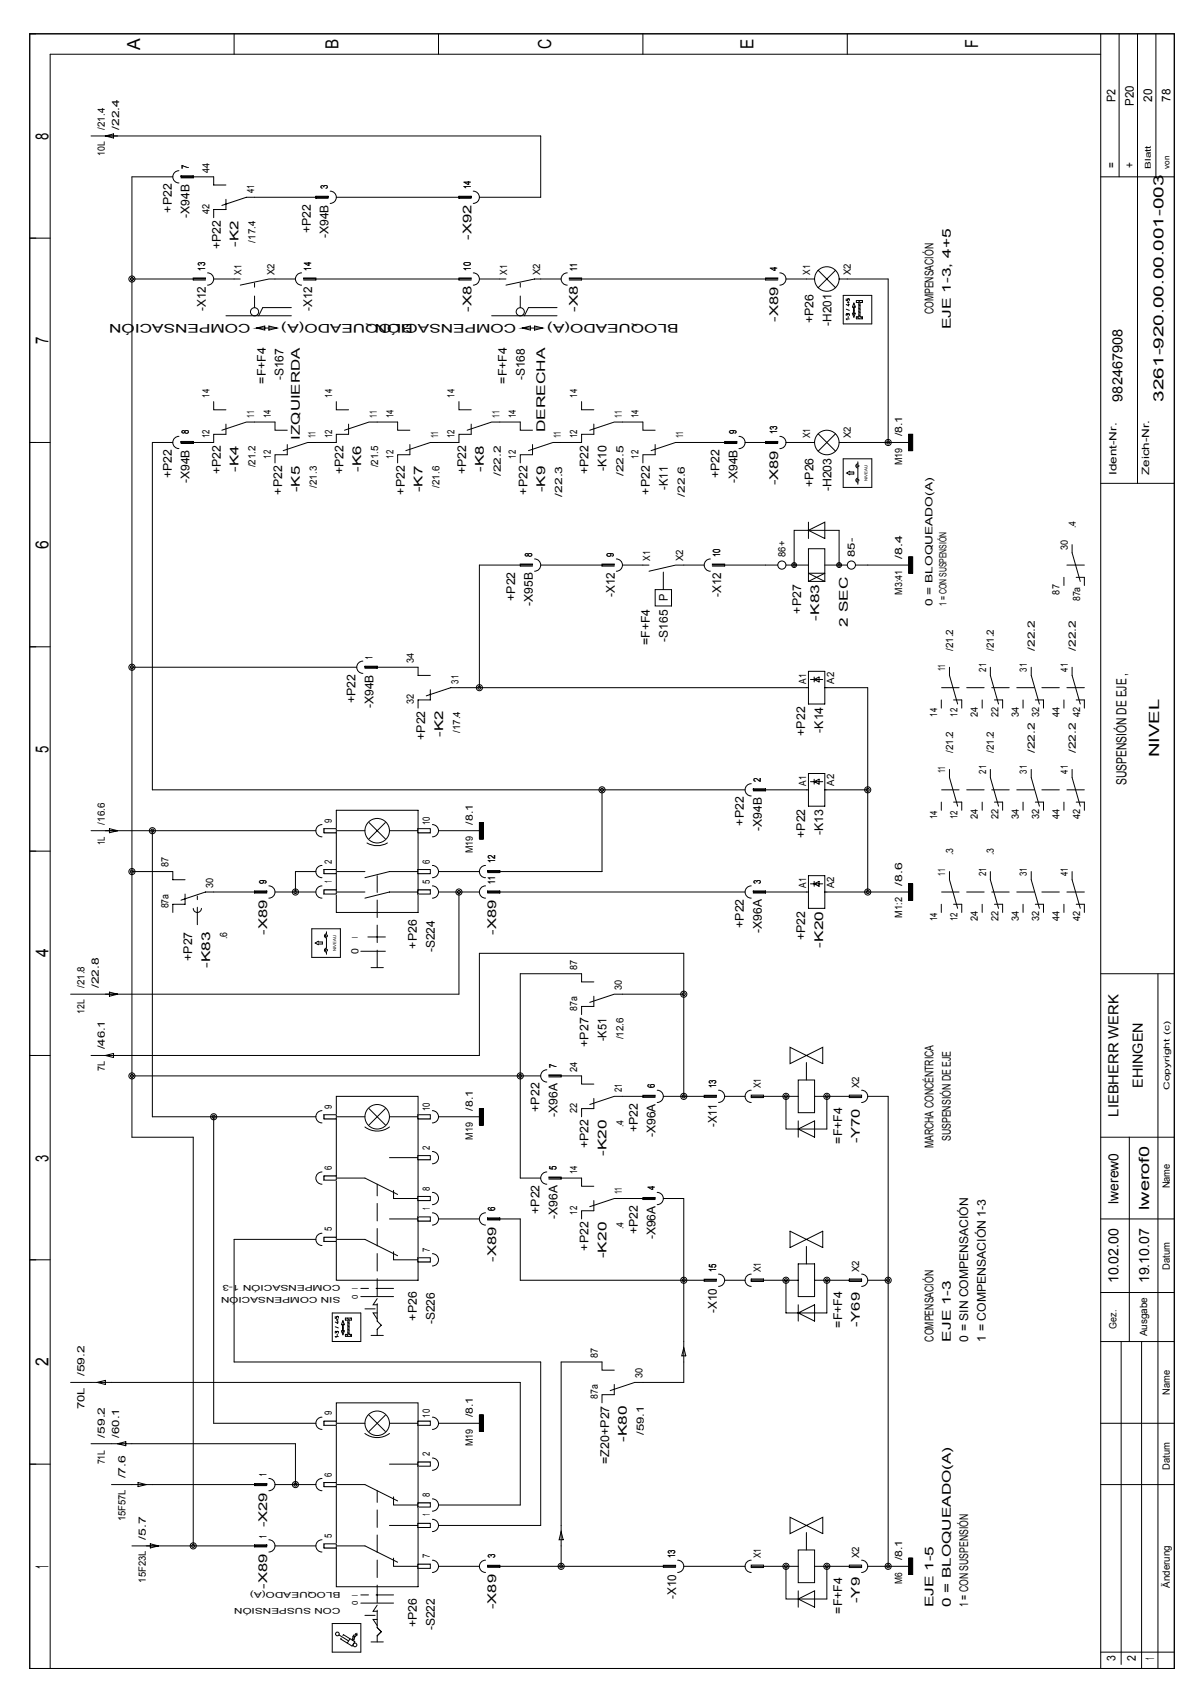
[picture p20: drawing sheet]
<svg xmlns="http://www.w3.org/2000/svg" width="210mm" height="297mm" viewBox="0 0 210 297" stroke-linecap="round" stroke-linejoin="round" font-family="sans-serif">
<defs><g id="words">
<g font-size="3.2">
<text x="24.7" y="8.7" transform="rotate(-90 24.7 8.7)">A</text>
<text x="59.7" y="8.6" transform="rotate(-90 59.7 8.6)">B</text>
<text x="97.1" y="8.7" transform="rotate(-90 97.1 8.7)">C</text>
<text x="132.8" y="8.6" transform="rotate(-90 132.8 8.6)">E</text>
<text x="172.4" y="8.5" transform="rotate(-90 172.4 8.5)">F</text>
<text x="8.5" y="24.7" transform="rotate(-90 8.5 24.7)">8</text>
<text x="8.5" y="60.7" transform="rotate(-90 8.5 60.7)">7</text>
<text x="8.5" y="96.7" transform="rotate(-90 8.5 96.7)">6</text>
<text x="8.5" y="132.7" transform="rotate(-90 8.5 132.7)">5</text>
<text x="8.5" y="168.8" transform="rotate(-90 8.5 168.8)">4</text>
<text x="8.5" y="204.8" transform="rotate(-90 8.5 204.8)">3</text>
<text x="8.5" y="240.8" transform="rotate(-90 8.5 240.8)">2</text>
<text x="8.5" y="276.5" transform="rotate(-90 8.5 276.5)">1</text>
</g>
<g font-size="2.5">
<text x="197.8" y="70.8" transform="rotate(-90 197.8 70.8)">982467908</text>
<text x="205" y="70.8" transform="rotate(-90 205 70.8)">3261-920.00.00.001-003</text>
<text x="204.3" y="133.5" transform="rotate(-90 204.3 133.5)">NIVEL</text>
<text x="198.6" y="138.4" transform="rotate(-90 198.6 138.4)">SUSPENSIÓN DE EJE ,</text>
<text x="201.4" y="191.8" transform="rotate(-90 201.4 191.8)">EHINGEN</text>
<text x="197.1" y="196.8" transform="rotate(-90 197.1 196.8)">LIEBHERR WERK</text>
<text x="197.1" y="212.2" transform="rotate(-90 197.1 212.2)">lwerew0</text>
<text x="202.5" y="213.3" transform="rotate(-90 202.5 213.3)">lwerof0</text>
<text x="197.1" y="226.2" transform="rotate(-90 197.1 226.2)">10.02.00</text>
<text x="202.5" y="226.2" transform="rotate(-90 202.5 226.2)">19.10.07</text>
</g>
<g font-size="2.1">
<text x="196.6" y="18" transform="rotate(-90 196.6 18)">P2</text>
<text x="203.1" y="17.9" transform="rotate(-90 203.1 17.9)">20</text>
<text x="206.3" y="17.9" transform="rotate(-90 206.3 17.9)">78</text>
<text x="199.8" y="18.6" transform="rotate(-90 199.8 18.6)">P20</text>
<text x="196.6" y="29.6" transform="rotate(-90 196.6 29.6)">=</text>
<text x="199.8" y="29.6" transform="rotate(-90 199.8 29.6)">+</text>
<text x="30.3" y="37.5" transform="rotate(-90 30.3 37.5)">+P22</text>
<text x="33.4" y="38.4" transform="rotate(-90 33.4 38.4)">-X94B</text>
<text x="54.8" y="41.1" transform="rotate(-90 54.8 41.1)">+P22</text>
<text x="57.9" y="42" transform="rotate(-90 57.9 42)">-X94B</text>
<text x="38.9" y="44" transform="rotate(-90 38.9 44)">+P22</text>
<text x="42.1" y="43.5" transform="rotate(-90 42.1 43.5)">-K2</text>
<text x="83.1" y="42.2" transform="rotate(-90 83.1 42.2)">-X92</text>
<text x="36.3" y="54.8" transform="rotate(-90 36.3 54.8)">-X12</text>
<text x="44.1" y="57" transform="rotate(-180 44.1 57)">COMPENSACIÓN</text>
<text x="55" y="54.8" transform="rotate(-90 55 54.8)">-X12</text>
<text x="72.7" y="57" transform="rotate(-180 72.7 57)">BLOQUEADO(A)</text>
<text x="83.1" y="55" transform="rotate(-90 83.1 55)">-X8</text>
<text x="91" y="57" transform="rotate(-180 91 57)">COMPENSACIÓN</text>
<text x="101.9" y="55" transform="rotate(-90 101.9 55)">-X8</text>
<text x="119.6" y="57" transform="rotate(-180 119.6 57)">BLOQUEADO(A)</text>
<text x="137.2" y="56.7" transform="rotate(-90 137.2 56.7)">-X89</text>
<text x="143.4" y="57" transform="rotate(-90 143.4 57)">+P26</text>
<text x="146.5" y="57.4" transform="rotate(-90 146.5 57.4)">-H201</text>
<text x="164.5" y="55.4" transform="rotate(-90 164.5 55.4)">COMPENSACIÓN</text>
<text x="167.6" y="58" transform="rotate(-90 167.6 58)">EJE 1-3, 4+5</text>
<text x="46.8" y="67.6" transform="rotate(-90 46.8 67.6)">=F+F4</text>
<text x="50" y="67" transform="rotate(-90 50 67)">-S167</text>
<text x="89.3" y="67.6" transform="rotate(-90 89.3 67.6)">=F+F4</text>
<text x="92.5" y="67" transform="rotate(-90 92.5 67)">-S168</text>
<text x="52.9" y="77.5" transform="rotate(-90 52.9 77.5)">IZQUIERDA</text>
<text x="96.1" y="76.2" transform="rotate(-90 96.1 76.2)">DERECHA</text>
<text x="38.9" y="83.6" transform="rotate(-90 38.9 83.6)">+P22</text>
<text x="42.1" y="83.2" transform="rotate(-90 42.1 83.2)">-K4</text>
<text x="60.5" y="83.6" transform="rotate(-90 60.5 83.6)">+P22</text>
<text x="63.7" y="83.2" transform="rotate(-90 63.7 83.2)">-K6</text>
<text x="82.1" y="83.6" transform="rotate(-90 82.1 83.6)">+P22</text>
<text x="85.3" y="83.2" transform="rotate(-90 85.3 83.2)">-K8</text>
<text x="103.7" y="83.6" transform="rotate(-90 103.7 83.6)">+P22</text>
<text x="106.9" y="83.1" transform="rotate(-90 106.9 83.1)">-K10</text>
<text x="30.3" y="84.3" transform="rotate(-90 30.3 84.3)">+P22</text>
<text x="33.4" y="85.2" transform="rotate(-90 33.4 85.2)">-X94B</text>
<text x="49.7" y="87.2" transform="rotate(-90 49.7 87.2)">+P22</text>
<text x="52.9" y="86.8" transform="rotate(-90 52.9 86.8)">-K5</text>
<text x="71.3" y="87.2" transform="rotate(-90 71.3 87.2)">+P22</text>
<text x="74.5" y="86.8" transform="rotate(-90 74.5 86.8)">-K7</text>
<text x="92.9" y="87.2" transform="rotate(-90 92.9 87.2)">+P22</text>
<text x="96.1" y="86.8" transform="rotate(-90 96.1 86.8)">-K9</text>
<text x="114.6" y="87.2" transform="rotate(-90 114.6 87.2)">+P22</text>
<text x="117.7" y="86.3" transform="rotate(-90 117.7 86.3)">-K11</text>
<text x="126.8" y="84.3" transform="rotate(-90 126.8 84.3)">+P22</text>
<text x="130" y="85.2" transform="rotate(-90 130 85.2)">-X94B</text>
<text x="137.2" y="85.5" transform="rotate(-90 137.2 85.5)">-X89</text>
<text x="143.4" y="85.8" transform="rotate(-90 143.4 85.8)">+P26</text>
<text x="146.5" y="86.6" transform="rotate(-90 146.5 86.6)">-H203</text>
<text x="90.8" y="105.9" transform="rotate(-90 90.8 105.9)">+P22</text>
<text x="93.9" y="106.8" transform="rotate(-90 93.9 106.8)">-X95B</text>
<text x="108.3" y="105.3" transform="rotate(-90 108.3 105.3)">-X12</text>
<text x="117.7" y="106" transform="rotate(-90 117.7 106)">P</text>
<text x="127.1" y="105.3" transform="rotate(-90 127.1 105.3)">-X12</text>
<text x="114.6" y="113.7" transform="rotate(-90 114.6 113.7)">=F+F4</text>
<text x="117.7" y="113.1" transform="rotate(-90 117.7 113.1)">-S165</text>
<text x="141.2" y="108.2" transform="rotate(-90 141.2 108.2)">+P27</text>
<text x="144.4" y="109.4" transform="rotate(-90 144.4 109.4)">-K83</text>
<text x="149.4" y="110.5" transform="rotate(-90 149.4 110.5)">2 SEC</text>
<text x="62.7" y="123.9" transform="rotate(-90 62.7 123.9)">+P22</text>
<text x="65.8" y="124.8" transform="rotate(-90 65.8 124.8)">-X94B</text>
<text x="74.9" y="130.4" transform="rotate(-90 74.9 130.4)">+P22</text>
<text x="78.1" y="129.9" transform="rotate(-90 78.1 129.9)">-K2</text>
<text x="141.9" y="129.7" transform="rotate(-90 141.9 129.7)">+P22</text>
<text x="145.1" y="129.2" transform="rotate(-90 145.1 129.2)">-K14</text>
<text x="131.1" y="145.5" transform="rotate(-90 131.1 145.5)">+P22</text>
<text x="134.3" y="146.4" transform="rotate(-90 134.3 146.4)">-X94B</text>
<text x="141.9" y="147.7" transform="rotate(-90 141.9 147.7)">+P22</text>
<text x="145.1" y="147.2" transform="rotate(-90 145.1 147.2)">-K13</text>
<text x="47.1" y="164.8" transform="rotate(-90 47.1 164.8)">-X89</text>
<text x="73.5" y="167.2" transform="rotate(-90 73.5 167.2)">+P26</text>
<text x="76.6" y="167.9" transform="rotate(-90 76.6 167.9)">-S224</text>
<text x="87.4" y="164.8" transform="rotate(-90 87.4 164.8)">-X89</text>
<text x="131.1" y="163.6" transform="rotate(-90 131.1 163.6)">+P22</text>
<text x="134.3" y="164.4" transform="rotate(-90 134.3 164.4)">-X96A</text>
<text x="141.9" y="165.7" transform="rotate(-90 141.9 165.7)">+P22</text>
<text x="145.1" y="167.1" transform="rotate(-90 145.1 167.1)">-K20</text>
<text x="33.9" y="169.4" transform="rotate(-90 33.9 169.4)">+P27</text>
<text x="37" y="170.7" transform="rotate(-90 37 170.7)">-K83</text>
<text x="103.7" y="184.5" transform="rotate(-90 103.7 184.5)">+P27</text>
<text x="106.9" y="183.6" transform="rotate(-90 106.9 183.6)">-K51</text>
<text x="95.1" y="196" transform="rotate(-90 95.1 196)">+P22</text>
<text x="98.3" y="196.8" transform="rotate(-90 98.3 196.8)">-X96A</text>
<text x="103.7" y="202.5" transform="rotate(-90 103.7 202.5)">+P22</text>
<text x="106.9" y="203.8" transform="rotate(-90 106.9 203.8)">-K20</text>
<text x="112.4" y="199.6" transform="rotate(-90 112.4 199.6)">+P22</text>
<text x="115.5" y="200.5" transform="rotate(-90 115.5 200.5)">-X96A</text>
<text x="126.3" y="198.6" transform="rotate(-90 126.3 198.6)">-X11</text>
<text x="148.4" y="201.6" transform="rotate(-90 148.4 201.6)">=F+F4</text>
<text x="151.6" y="201.5" transform="rotate(-90 151.6 201.5)">-Y70</text>
<text x="164.5" y="202.4" transform="rotate(-90 164.5 202.4)">MARCHA CONCÉNTRICA</text>
<text x="167.6" y="201.2" transform="rotate(-90 167.6 201.2)">SUSPENSIÓN DE EJE</text>
<text x="95.1" y="214" transform="rotate(-90 95.1 214)">+P22</text>
<text x="98.3" y="214.9" transform="rotate(-90 98.3 214.9)">-X96A</text>
<text x="103.7" y="220.5" transform="rotate(-90 103.7 220.5)">+P22</text>
<text x="106.9" y="221.8" transform="rotate(-90 106.9 221.8)">-K20</text>
<text x="112.4" y="217.6" transform="rotate(-90 112.4 217.6)">+P22</text>
<text x="115.5" y="218.5" transform="rotate(-90 115.5 218.5)">-X96A</text>
<text x="87.4" y="222.4" transform="rotate(-90 87.4 222.4)">-X89</text>
<text x="73.5" y="232.8" transform="rotate(-90 73.5 232.8)">+P26</text>
<text x="76.6" y="233.4" transform="rotate(-90 76.6 233.4)">-S226</text>
<text x="126.3" y="231.4" transform="rotate(-90 126.3 231.4)">-X10</text>
<text x="151.6" y="234" transform="rotate(-90 151.6 234)">-Y69</text>
<text x="148.4" y="234" transform="rotate(-90 148.4 234)">=F+F4</text>
<text x="164.5" y="236.5" transform="rotate(-90 164.5 236.5)">COMPENSACIÓN</text>
<text x="167.6" y="236.5" transform="rotate(-90 167.6 236.5)">EJE 1-3</text>
<text x="170.7" y="236.5" transform="rotate(-90 170.7 236.5)">0 = SIN COMPENSACIÓN</text>
<text x="173.7" y="236.5" transform="rotate(-90 173.7 236.5)">1 = COMPENSACIÓN 1-3</text>
<text x="110.5" y="254.2" transform="rotate(-90 110.5 254.2)">-K80</text>
<text x="107.3" y="258.1" transform="rotate(-90 107.3 258.1)">=Z20+P27</text>
<text x="47.1" y="269.3" transform="rotate(-90 47.1 269.3)">-X29</text>
<text x="47.1" y="280.1" transform="rotate(-90 47.1 280.1)">-X89</text>
<text x="119.1" y="281.8" transform="rotate(-90 119.1 281.8)">-X10</text>
<text x="73.5" y="286.8" transform="rotate(-90 73.5 286.8)">+P26</text>
<text x="76.6" y="287.4" transform="rotate(-90 76.6 287.4)">-S222</text>
<text x="87.4" y="283.7" transform="rotate(-90 87.4 283.7)">-X89</text>
<text x="148.4" y="284.5" transform="rotate(-90 148.4 284.5)">=F+F4</text>
<text x="151.6" y="282.6" transform="rotate(-90 151.6 282.6)">-Y9</text>
<text x="164.5" y="283.3" transform="rotate(-90 164.5 283.3)">EJE 1-5</text>
<text x="167.6" y="283.3" transform="rotate(-90 167.6 283.3)">0 = BLOQUEADO(A)</text>
<text x="170.7" y="283.3" transform="rotate(-90 170.7 283.3)">1 = CON SUSPENSIÓN</text>
<text x="196.6" y="292.9" transform="rotate(-90 196.6 292.9)">3</text>
<text x="200.2" y="292.8" transform="rotate(-90 200.2 292.8)">2</text>
<text x="203.4" y="292.6" transform="rotate(-90 203.4 292.6)">1</text>
</g>
<g font-size="1.8">
<text x="18.5" y="22.9" transform="rotate(-90 18.5 22.9)">/21.4</text>
<text x="21" y="22.9" transform="rotate(-90 21 22.9)">/22.4</text>
<text x="18.5" y="27.5" transform="rotate(-90 18.5 27.5)">10L</text>
<text x="33.3" y="29.7" transform="rotate(-90 33.3 29.7)">7</text>
<text x="36.9" y="30.5" transform="rotate(-90 36.9 30.5)">44</text>
<text x="44.8" y="34.1" transform="rotate(-90 44.8 34.1)">41</text>
<text x="57.8" y="33.3" transform="rotate(-90 57.8 33.3)">3</text>
<text x="83" y="33.3" transform="rotate(-90 83 33.3)">14</text>
<text x="36.9" y="37.7" transform="rotate(-90 36.9 37.7)">42</text>
<text x="36.1" y="47.7" transform="rotate(-90 36.1 47.7)">13</text>
<text x="45.1" y="42.8" transform="rotate(-90 45.1 42.8)">/17.4</text>
<text x="54.9" y="47.7" transform="rotate(-90 54.9 47.7)">14</text>
<text x="83" y="47.7" transform="rotate(-90 83 47.7)">10</text>
<text x="101.7" y="47.7" transform="rotate(-90 101.7 47.7)">11</text>
<text x="137" y="47.7" transform="rotate(-90 137 47.7)">4</text>
<text x="42.6" y="48.5" transform="rotate(-90 42.6 48.5)">X1</text>
<text x="48.4" y="48.5" transform="rotate(-90 48.4 48.5)">X2</text>
<text x="89.4" y="48.5" transform="rotate(-90 89.4 48.5)">X1</text>
<text x="95.2" y="48.5" transform="rotate(-90 95.2 48.5)">X2</text>
<text x="142.8" y="48.5" transform="rotate(-90 142.8 48.5)">X1</text>
<text x="150" y="48.5" transform="rotate(-90 150 48.5)">X2</text>
<text x="36.9" y="70.1" transform="rotate(-90 36.9 70.1)">14</text>
<text x="58.5" y="70.1" transform="rotate(-90 58.5 70.1)">14</text>
<text x="80.1" y="70.1" transform="rotate(-90 80.1 70.1)">14</text>
<text x="101.7" y="70.1" transform="rotate(-90 101.7 70.1)">14</text>
<text x="33.3" y="76.6" transform="rotate(-90 33.3 76.6)">8</text>
<text x="36.9" y="77.3" transform="rotate(-90 36.9 77.3)">12</text>
<text x="44.8" y="73.7" transform="rotate(-90 44.8 73.7)">11</text>
<text x="47.7" y="73.7" transform="rotate(-90 47.7 73.7)">14</text>
<text x="55.6" y="77.3" transform="rotate(-90 55.6 77.3)">11</text>
<text x="58.5" y="77.3" transform="rotate(-90 58.5 77.3)">12</text>
<text x="66.4" y="73.7" transform="rotate(-90 66.4 73.7)">11</text>
<text x="69.3" y="73.7" transform="rotate(-90 69.3 73.7)">14</text>
<text x="77.2" y="77.3" transform="rotate(-90 77.2 77.3)">11</text>
<text x="80.1" y="77.3" transform="rotate(-90 80.1 77.3)">12</text>
<text x="88" y="73.7" transform="rotate(-90 88 73.7)">11</text>
<text x="90.9" y="73.7" transform="rotate(-90 90.9 73.7)">14</text>
<text x="98.8" y="77.3" transform="rotate(-90 98.8 77.3)">11</text>
<text x="101.7" y="77.3" transform="rotate(-90 101.7 77.3)">12</text>
<text x="109.6" y="73.7" transform="rotate(-90 109.6 73.7)">11</text>
<text x="112.5" y="73.7" transform="rotate(-90 112.5 73.7)">14</text>
<text x="120.4" y="77.3" transform="rotate(-90 120.4 77.3)">11</text>
<text x="129.8" y="76.6" transform="rotate(-90 129.8 76.6)">9</text>
<text x="137" y="76.6" transform="rotate(-90 137 76.6)">13</text>
<text x="142.8" y="77.3" transform="rotate(-90 142.8 77.3)">X1</text>
<text x="150" y="77.3" transform="rotate(-90 150 77.3)">X2</text>
<text x="159" y="76.9" transform="rotate(-90 159 76.9)">/8.1</text>
<text x="45.1" y="82.4" transform="rotate(-90 45.1 82.4)">/21.2</text>
<text x="47.7" y="80.9" transform="rotate(-90 47.7 80.9)">12</text>
<text x="66.7" y="82.4" transform="rotate(-90 66.7 82.4)">/21.5</text>
<text x="69.3" y="80.9" transform="rotate(-90 69.3 80.9)">12</text>
<text x="88.3" y="83.9" transform="rotate(-90 88.3 83.9)">/22.2</text>
<text x="90.9" y="80.9" transform="rotate(-90 90.9 80.9)">12</text>
<text x="109.9" y="83.9" transform="rotate(-90 109.9 83.9)">/22.5</text>
<text x="112.5" y="80.9" transform="rotate(-90 112.5 80.9)">12</text>
<text x="159" y="82" transform="rotate(-90 159 82)">M19</text>
<text x="196.8" y="83.8" transform="rotate(-90 196.8 83.8)">Ident-Nr.</text>
<text x="202.6" y="83.8" transform="rotate(-90 202.6 83.8)">Zeich-Nr.</text>
<text x="55.9" y="86" transform="rotate(-90 55.9 86)">/21.3</text>
<text x="77.5" y="86" transform="rotate(-90 77.5 86)">/21.6</text>
<text x="99.1" y="87.5" transform="rotate(-90 99.1 87.5)">/22.3</text>
<text x="120.7" y="87.5" transform="rotate(-90 120.7 87.5)">/22.6</text>
<text x="189.6" y="93.1" transform="rotate(-90 189.6 93.1)">.4</text>
<text x="93.8" y="98.2" transform="rotate(-90 93.8 98.2)">8</text>
<text x="108.2" y="98.2" transform="rotate(-90 108.2 98.2)">9</text>
<text x="114.6" y="98.9" transform="rotate(-90 114.6 98.9)">X1</text>
<text x="120.4" y="98.9" transform="rotate(-90 120.4 98.9)">X2</text>
<text x="126.9" y="98.2" transform="rotate(-90 126.9 98.2)">10</text>
<text x="138.4" y="98.2" transform="rotate(-90 138.4 98.2)">86+</text>
<text x="150.7" y="98.2" transform="rotate(-90 150.7 98.2)">85-</text>
<text x="159" y="98.5" transform="rotate(-90 159 98.5)">/8.4</text>
<text x="188.2" y="96.9" transform="rotate(-90 188.2 96.9)">30</text>
<text x="159" y="104.9" transform="rotate(-90 159 104.9)">M3:41</text>
<text x="164.4" y="106.8" transform="rotate(-90 164.4 106.8)">0 = BLOQUEADO(A)</text>
<text x="166.8" y="106.8" transform="rotate(-90 166.8 106.8)">1 = CON SUSPENSIÓN</text>
<text x="186.8" y="104.8" transform="rotate(-90 186.8 104.8)">87</text>
<text x="190.4" y="106" transform="rotate(-90 190.4 106)">87a</text>
<text x="65.7" y="116.2" transform="rotate(-90 65.7 116.2)">1</text>
<text x="72.9" y="116.9" transform="rotate(-90 72.9 116.9)">34</text>
<text x="166.6" y="118.3" transform="rotate(-90 166.6 118.3)">11</text>
<text x="168" y="114.7" transform="rotate(-90 168 114.7)">/21.2</text>
<text x="173.8" y="118.4" transform="rotate(-90 173.8 118.4)">21</text>
<text x="175.2" y="114.7" transform="rotate(-90 175.2 114.7)">/21.2</text>
<text x="181" y="118.4" transform="rotate(-90 181 118.4)">31</text>
<text x="182.4" y="114.7" transform="rotate(-90 182.4 114.7)">/22.2</text>
<text x="188.2" y="118.4" transform="rotate(-90 188.2 118.4)">41</text>
<text x="189.6" y="114.7" transform="rotate(-90 189.6 114.7)">/22.2</text>
<text x="72.9" y="124.1" transform="rotate(-90 72.9 124.1)">32</text>
<text x="80.8" y="120.5" transform="rotate(-90 80.8 120.5)">31</text>
<text x="142.1" y="120.5" transform="rotate(-90 142.1 120.5)">A1</text>
<text x="147" y="120.5" transform="rotate(-90 147 120.5)">A2</text>
<text x="81.1" y="129.2" transform="rotate(-90 81.1 129.2)">/17.4</text>
<text x="165.1" y="126.3" transform="rotate(-90 165.1 126.3)">14</text>
<text x="168.7" y="126.3" transform="rotate(-90 168.7 126.3)">12</text>
<text x="172.3" y="126.4" transform="rotate(-90 172.3 126.4)">24</text>
<text x="175.9" y="126.4" transform="rotate(-90 175.9 126.4)">22</text>
<text x="179.5" y="126.4" transform="rotate(-90 179.5 126.4)">34</text>
<text x="183.2" y="126.4" transform="rotate(-90 183.2 126.4)">32</text>
<text x="186.8" y="126.4" transform="rotate(-90 186.8 126.4)">44</text>
<text x="190.4" y="126.4" transform="rotate(-90 190.4 126.4)">42</text>
<text x="134.1" y="137.8" transform="rotate(-90 134.1 137.8)">2</text>
<text x="166.6" y="136.3" transform="rotate(-90 166.6 136.3)">11</text>
<text x="168" y="132.8" transform="rotate(-90 168 132.8)">/21.2</text>
<text x="173.8" y="136.4" transform="rotate(-90 173.8 136.4)">21</text>
<text x="175.2" y="132.8" transform="rotate(-90 175.2 132.8)">/21.2</text>
<text x="181" y="136.4" transform="rotate(-90 181 136.4)">31</text>
<text x="182.4" y="132.8" transform="rotate(-90 182.4 132.8)">/22.2</text>
<text x="188.2" y="136.4" transform="rotate(-90 188.2 136.4)">41</text>
<text x="189.6" y="132.8" transform="rotate(-90 189.6 132.8)">/22.2</text>
<text x="142.1" y="138.5" transform="rotate(-90 142.1 138.5)">A1</text>
<text x="147" y="138.5" transform="rotate(-90 147 138.5)">A2</text>
<text x="18.5" y="149" transform="rotate(-90 18.5 149)">1L</text>
<text x="18.5" y="145.4" transform="rotate(-90 18.5 145.4)">/16.6</text>
<text x="58.5" y="145" transform="rotate(-90 58.5 145)">9</text>
<text x="75.8" y="145.4" transform="rotate(-90 75.8 145.4)">10</text>
<text x="83.3" y="145.4" transform="rotate(-90 83.3 145.4)">/8.1</text>
<text x="165.1" y="144.4" transform="rotate(-90 165.1 144.4)">14</text>
<text x="168.7" y="144.4" transform="rotate(-90 168.7 144.4)">12</text>
<text x="172.3" y="144.4" transform="rotate(-90 172.3 144.4)">24</text>
<text x="175.9" y="144.4" transform="rotate(-90 175.9 144.4)">22</text>
<text x="179.5" y="144.4" transform="rotate(-90 179.5 144.4)">34</text>
<text x="183.2" y="144.4" transform="rotate(-90 183.2 144.4)">32</text>
<text x="186.8" y="144.4" transform="rotate(-90 186.8 144.4)">44</text>
<text x="190.4" y="144.4" transform="rotate(-90 190.4 144.4)">42</text>
<text x="29.7" y="152.9" transform="rotate(-90 29.7 152.9)">87</text>
<text x="46.9" y="155.8" transform="rotate(-90 46.9 155.8)">9</text>
<text x="58.5" y="155.7" transform="rotate(-90 58.5 155.7)">1</text>
<text x="58.5" y="152.2" transform="rotate(-90 58.5 152.2)">2</text>
<text x="75.8" y="155.8" transform="rotate(-90 75.8 155.8)">5</text>
<text x="75.8" y="152.2" transform="rotate(-90 75.8 152.2)">6</text>
<text x="83.3" y="150.5" transform="rotate(-90 83.3 150.5)">M19</text>
<text x="87.3" y="155.8" transform="rotate(-90 87.3 155.8)">11</text>
<text x="87.3" y="152.2" transform="rotate(-90 87.3 152.2)">12</text>
<text x="134.1" y="155.8" transform="rotate(-90 134.1 155.8)">3</text>
<text x="166.6" y="154.3" transform="rotate(-90 166.6 154.3)">11</text>
<text x="168" y="150.8" transform="rotate(-90 168 150.8)">.3</text>
<text x="173.8" y="154.4" transform="rotate(-90 173.8 154.4)">21</text>
<text x="175.2" y="150.8" transform="rotate(-90 175.2 150.8)">.3</text>
<text x="181" y="154.4" transform="rotate(-90 181 154.4)">31</text>
<text x="188.2" y="154.4" transform="rotate(-90 188.2 154.4)">41</text>
<text x="29.7" y="160.1" transform="rotate(-90 29.7 160.1)">87a</text>
<text x="37.6" y="156.5" transform="rotate(-90 37.6 156.5)">30</text>
<text x="142.1" y="156.5" transform="rotate(-90 142.1 156.5)">A1</text>
<text x="147" y="156.5" transform="rotate(-90 147 156.5)">A2</text>
<text x="159" y="161.8" transform="rotate(-90 159 161.8)">M1:2</text>
<text x="159" y="156.2" transform="rotate(-90 159 156.2)">/8.6</text>
<text x="40" y="165.6" transform="rotate(-90 40 165.6)">.6</text>
<text x="165.1" y="162.4" transform="rotate(-90 165.1 162.4)">14</text>
<text x="168.7" y="162.4" transform="rotate(-90 168.7 162.4)">12</text>
<text x="172.3" y="162.4" transform="rotate(-90 172.3 162.4)">24</text>
<text x="175.9" y="162.4" transform="rotate(-90 175.9 162.4)">22</text>
<text x="179.5" y="162.4" transform="rotate(-90 179.5 162.4)">34</text>
<text x="183.2" y="162.4" transform="rotate(-90 183.2 162.4)">32</text>
<text x="186.8" y="162.4" transform="rotate(-90 186.8 162.4)">44</text>
<text x="190.4" y="162.4" transform="rotate(-90 190.4 162.4)">42</text>
<text x="63.2" y="168.3" transform="rotate(-90 63.2 168.3)">0</text>
<text x="101.7" y="170.9" transform="rotate(-90 101.7 170.9)">87</text>
<text x="14.9" y="178.8" transform="rotate(-90 14.9 178.8)">12L</text>
<text x="14.9" y="174.2" transform="rotate(-90 14.9 174.2)">/21.8</text>
<text x="17.4" y="174.2" transform="rotate(-90 17.4 174.2)">/22.8</text>
<text x="101.7" y="178.1" transform="rotate(-90 101.7 178.1)">87a</text>
<text x="109.6" y="174.5" transform="rotate(-90 109.6 174.5)">30</text>
<text x="18.5" y="185" transform="rotate(-90 18.5 185)">/46.1</text>
<text x="109.9" y="183.2" transform="rotate(-90 109.9 183.2)">/12.6</text>
<text x="18.5" y="188.8" transform="rotate(-90 18.5 188.8)">7L</text>
<text x="98.1" y="188.2" transform="rotate(-90 98.1 188.2)">7</text>
<text x="101.7" y="188.9" transform="rotate(-90 101.7 188.9)">24</text>
<text x="115.4" y="191.8" transform="rotate(-90 115.4 191.8)">6</text>
<text x="126.2" y="191.8" transform="rotate(-90 126.2 191.8)">13</text>
<text x="134.1" y="191.8" transform="rotate(-90 134.1 191.8)">X1</text>
<text x="151.4" y="191.8" transform="rotate(-90 151.4 191.8)">X2</text>
<text x="58.5" y="195.5" transform="rotate(-90 58.5 195.5)">9</text>
<text x="75.8" y="195.9" transform="rotate(-90 75.8 195.9)">10</text>
<text x="83.3" y="195.8" transform="rotate(-90 83.3 195.8)">/8.1</text>
<text x="101.7" y="196.2" transform="rotate(-90 101.7 196.2)">22</text>
<text x="109.6" y="192.5" transform="rotate(-90 109.6 192.5)">21</text>
<text x="75.8" y="202.7" transform="rotate(-90 75.8 202.7)">2</text>
<text x="83.3" y="200.9" transform="rotate(-90 83.3 200.9)">M19</text>
<text x="109.9" y="198.7" transform="rotate(-90 109.9 198.7)">.4</text>
<text x="58.5" y="206.3" transform="rotate(-90 58.5 206.3)">6</text>
<text x="75.8" y="209.9" transform="rotate(-90 75.8 209.9)">8</text>
<text x="98.1" y="206.2" transform="rotate(-90 98.1 206.2)">5</text>
<text x="101.7" y="207" transform="rotate(-90 101.7 207)">14</text>
<text x="115.4" y="209.8" transform="rotate(-90 115.4 209.8)">4</text>
<text x="206.2" y="209.5" transform="rotate(-90 206.2 209.5)">Name</text>
<text x="75.8" y="213.3" transform="rotate(-90 75.8 213.3)">1</text>
<text x="87.3" y="213.4" transform="rotate(-90 87.3 213.4)">6</text>
<text x="101.7" y="214.2" transform="rotate(-90 101.7 214.2)">12</text>
<text x="109.6" y="210.6" transform="rotate(-90 109.6 210.6)">11</text>
<text x="58.5" y="217.1" transform="rotate(-90 58.5 217.1)">5</text>
<text x="75.8" y="220.7" transform="rotate(-90 75.8 220.7)">7</text>
<text x="109.9" y="216.7" transform="rotate(-90 109.9 216.7)">.4</text>
<text x="126.2" y="224.2" transform="rotate(-90 126.2 224.2)">15</text>
<text x="134.1" y="224.2" transform="rotate(-90 134.1 224.2)">X1</text>
<text x="151.4" y="224.2" transform="rotate(-90 151.4 224.2)">X2</text>
<text x="206.2" y="223.8" transform="rotate(-90 206.2 223.8)">Datum</text>
<text x="105.3" y="239.4" transform="rotate(-90 105.3 239.4)">87</text>
<text x="196.8" y="234.2" transform="rotate(-90 196.8 234.2)">Gez.</text>
<text x="202.2" y="235.6" transform="rotate(-90 202.2 235.6)">Ausgabe</text>
<text x="14.9" y="242.6" transform="rotate(-90 14.9 242.6)">/59.2</text>
<text x="113.2" y="243" transform="rotate(-90 113.2 243)">30</text>
<text x="206.2" y="245.9" transform="rotate(-90 206.2 245.9)">Name</text>
<text x="14.9" y="248.5" transform="rotate(-90 14.9 248.5)">70L</text>
<text x="58.5" y="249.5" transform="rotate(-90 58.5 249.5)">9</text>
<text x="75.8" y="249.9" transform="rotate(-90 75.8 249.9)">10</text>
<text x="83.3" y="249.8" transform="rotate(-90 83.3 249.8)">/8.1</text>
<text x="105.3" y="246.6" transform="rotate(-90 105.3 246.6)">87a</text>
<text x="18.5" y="253.4" transform="rotate(-90 18.5 253.4)">/59.2</text>
<text x="21" y="253.4" transform="rotate(-90 21 253.4)">/60.1</text>
<text x="75.8" y="256.7" transform="rotate(-90 75.8 256.7)">2</text>
<text x="83.3" y="254.9" transform="rotate(-90 83.3 254.9)">M19</text>
<text x="113.5" y="252.9" transform="rotate(-90 113.5 252.9)">/59.1</text>
<text x="18.5" y="258.2" transform="rotate(-90 18.5 258.2)">71L</text>
<text x="22.1" y="260.6" transform="rotate(-90 22.1 260.6)">/7.6</text>
<text x="46.9" y="260.3" transform="rotate(-90 46.9 260.3)">1</text>
<text x="58.5" y="260.3" transform="rotate(-90 58.5 260.3)">6</text>
<text x="75.8" y="263.9" transform="rotate(-90 75.8 263.9)">8</text>
<text x="206.2" y="259.1" transform="rotate(-90 206.2 259.1)">Datum</text>
<text x="22.1" y="268.2" transform="rotate(-90 22.1 268.2)">15F57L</text>
<text x="75.8" y="267.3" transform="rotate(-90 75.8 267.3)">1</text>
<text x="25.7" y="271.4" transform="rotate(-90 25.7 271.4)">/5.7</text>
<text x="46.9" y="271.1" transform="rotate(-90 46.9 271.1)">1</text>
<text x="58.5" y="271.1" transform="rotate(-90 58.5 271.1)">5</text>
<text x="75.8" y="274.7" transform="rotate(-90 75.8 274.7)">7</text>
<text x="87.3" y="274.7" transform="rotate(-90 87.3 274.7)">3</text>
<text x="119" y="274.7" transform="rotate(-90 119 274.7)">13</text>
<text x="134.1" y="274.7" transform="rotate(-90 134.1 274.7)">X1</text>
<text x="151.4" y="274.7" transform="rotate(-90 151.4 274.7)">X2</text>
<text x="159" y="275" transform="rotate(-90 159 275)">/8.1</text>
<text x="25.7" y="279" transform="rotate(-90 25.7 279)">15F23L</text>
<text x="159" y="279.2" transform="rotate(-90 159 279.2)">M6</text>
<text x="206.2" y="279.9" transform="rotate(-90 206.2 279.9)">Änderung</text>
</g>
<g font-size="1.4">
<text x="202.9" y="29.7" transform="rotate(-90 202.9 29.7)">Blatt</text>
<text x="206.1" y="29.7" transform="rotate(-90 206.1 29.7)">von</text>
<text x="63.1" y="165.3" transform="rotate(-90 63.1 165.3)">I</text>
<text x="206.1" y="192.1" transform="rotate(-90 206.1 192.1)">Copyright (c)</text>
<text x="60" y="226.6" transform="rotate(-180 60 226.6)">COMPENSACIÓN 1-3</text>
<text x="60" y="228.7" transform="rotate(-180 60 228.7)">SIN COMPENSACIÓN</text>
<text x="63.1" y="228.9" transform="rotate(-90 63.1 228.9)">0 I</text>
<text x="60" y="280.6" transform="rotate(-180 60 280.6)">BLOQUEADO(A)</text>
<text x="60" y="283.5" transform="rotate(-180 60 283.5)">CON SUSPENSIÓN</text>
<text x="63.1" y="283" transform="rotate(-90 63.1 283)">0 I</text>
</g>
<g font-size=".7">
<text x="152.9" y="84.9" transform="rotate(-90 152.9 84.9)">NIVEAU</text>
<text x="59.2" y="167.7" transform="rotate(-90 59.2 167.7)">NIVEAU</text>
</g>
</g></defs>
<g fill="none" stroke="#000" stroke-width=".18">
<path d="M56.8 249.8a1.08 1.08 0 0 0-1.1 1.1 1.08 1.08 0 0 0 1.1 1.1M59.3 250.9h5M59.3 247.3h14.4v32.4h-14.4zM64.3 252.7a3.6 3.6 0 0 0 4.3 0M65 249.5l2.9 2.8M67.9 249.5l-2.9 2.8M68.6 258.1h5.1M68.6 250.9h5.1M76.2 257a1.08 1.08 0 0 1 1.1 1.1 1.08 1.08 0 0 1-1.1 1.1M76.2 249.8a1.08 1.08 0 0 1 1.1 1.1 1.08 1.08 0 0 1-1.1 1.1M56.8 271.4a1.08 1.08 0 0 0-1.1 1.1 1.08 1.08 0 0 0 1.1 1.1M56.8 260.6a1.08 1.08 0 0 0-1.1 1.1 1.08 1.08 0 0 0 1.1 1.1"/>
<path d="M57.1 272.2h2.2v.7h-2.2zM59.3 272.5h5l5.8 2.9M59.3 261.7h5l5.8 2.9M68.6 268.9h5.1M69.4 274.7v1.4h4.3M69.4 263.9v1.4h4.3M76.2 275a1.08 1.08 0 0 1 1.1 1.1 1.08 1.08 0 0 1-1.1 1.1M76.2 264.2a1.08 1.08 0 0 1 1.1 1.1 1.08 1.08 0 0 1-1.1 1.1M76.2 267.8a1.08 1.08 0 0 1 1.1 1.1 1.08 1.08 0 0 1-1.1 1.1M63.6 282.6h5.8M64.3 284.8h1.8M65.4 289.4h2.2"/>
<path d="M66.5 285.5h-.7l.7 1.1M66.5 283l-.7 1h.7"/>
<circle cx="66.5" cy="250.9" r="2.16"/>
</g>
<path d="M66.5 289.4v-1M66.5 288.4l.7-.8M66.5 286.9v-24.1M67.2 287.6l-.7-.7M69.4 281.2h-5.8" fill="none" stroke="#000" stroke-width=".18" stroke-dasharray="3.1 1.3"/>
<path d="M57.1 272.2h2.2v.7h-2.2z" fill="#fff"/>
<path d="M57.1 272.2h2.2v.7h-2.2zM73.7 265h2.1v.7h-2.1z" fill="none" stroke="#000" stroke-width=".18"/>
<path d="M73.7 265h2.1v.7h-2.1z" fill="#fff"/>
<path d="M73.7 265h2.1v.7h-2.1zM73.7 275.8h2.1v.7h-2.1z" fill="none" stroke="#000" stroke-width=".18"/>
<path d="M73.7 275.8h2.1v.7h-2.1z" fill="#fff"/>
<path d="M73.7 257.7h2.1v.8h-2.1zM73.7 275.8h2.1v.7h-2.1z" fill="none" stroke="#000" stroke-width=".18"/>
<path d="M73.7 257.7h2.1v.8h-2.1z" fill="#fff"/>
<path d="M73.7 257.7h2.1v.8h-2.1zM57.1 261.3h2.2v.8h-2.2z" fill="none" stroke="#000" stroke-width=".18"/>
<path d="M57.1 261.3h2.2v.8h-2.2z" fill="#fff"/>
<path d="M57.1 250.5h2.2v.8h-2.2zM57.1 261.3h2.2v.8h-2.2z" fill="none" stroke="#000" stroke-width=".18"/>
<path d="M57.1 250.5h2.2v.8h-2.2z" fill="#fff"/>
<path d="M57.1 250.5h2.2v.8h-2.2zM73.7 250.5h2.1v.8h-2.1z" fill="none" stroke="#000" stroke-width=".18"/>
<path d="M73.7 250.5h2.1v.8h-2.1z" fill="#fff"/>
<path d="M73.7 250.5h2.1v.8h-2.1zM73.7 268.6h2.1v.7h-2.1z" fill="none" stroke="#000" stroke-width=".18"/>
<path d="M73.7 268.6h2.1v.7h-2.1z" fill="#fff"/>
<g fill="none" stroke="#000" stroke-width=".18">
<path d="M18.6 24h2.1M18.6 24l1.4-.4v.7zM31.5 30.1a1.08 1.08 0 0 0-1 1.1 1.08 1.08 0 0 0 1 1.1M34.1 31.2h-2.2v-.2h2.2v.4h-2.2M37.7 31.2v1.4h2.1M39.8 35.1v1.8h-2.1v1.5M44.9 34.8h-1.5l-4.3 1.4M55.7 34.8h2.1v-.2h-2.1v.4h2.1M58.2 33.7a1.08 1.08 0 0 1 1.1 1.1 1.08 1.08 0 0 1-1.1 1.1M80.9 34.8h2.1v-.2h-2.1v.4h2.1M83.4 33.7a1.08 1.08 0 0 1 1.1 1.1 1.08 1.08 0 0 1-1.1 1.1M64 116.5a1.08 1.08 0 0 0-1.1 1.1 1.08 1.08 0 0 0 1.1 1.1"/>
<path d="M66.5 117.6h-2.2v-.2h2.2v.4h-2.2M73.7 117.6v1.5h2.1M142.5 118.3h2.9v5.8h-2.9zM142.8 119.8h2.2M143.5 119.8l.9-.4v.8zM143.5 119.4v.8M75.8 121.6v1.8h-2.1v1.4M80.9 121.2h-1.5l-4.3 1.5M132.4 138.2a1.08 1.08 0 0 0-1.1 1 1.08 1.08 0 0 0 1.1 1.1M134.9 139.2h-2.1v-.1h2.1v.3h-2.1M142.1 139.2h.4M142.1 121.2h.4"/>
<path d="M142.5 136.4h2.9v5.7h-2.9zM142.8 137.8h2.2M143.5 137.8l.9-.4v.8zM143.5 137.4v.8M145.4 139.2h.3M145.4 121.2h.3M56.8 145.4a1.08 1.08 0 0 0-1.1 1 1.08 1.08 0 0 0 1.1 1.1M56.8 152.6a1.08 1.08 0 0 0-1.1 1 1.08 1.08 0 0 0 1.1 1.1M56.8 156.2a1.08 1.08 0 0 0-1.1 1 1.08 1.08 0 0 0 1.1 1.1M57.1 156.9h2.2v.7h-2.2zM59.3 142.8h14.4v18h-14.4zM59.3 157.2h5"/>
<path d="M59.3 153.6h5M59.3 146.4h5M64.7 148.6a3.6 3.6 0 0 0 3.6 0M65 145l2.9 2.9M67.9 145l-2.9 2.9M68.6 146.4h5.1M73.7 157.2h-5.1l-4.3 1.1M73.7 153.6h-5.1l-4.3 1.1M76.2 156.2a1.08 1.08 0 0 1 1.1 1 1.08 1.08 0 0 1-1.1 1.1M76.2 152.6a1.08 1.08 0 0 1 1.1 1 1.08 1.08 0 0 1-1.1 1.1M76.2 145.4a1.08 1.08 0 0 1 1.1 1 1.08 1.08 0 0 1-1.1 1.1M63.6 167.7h4.3"/>
<path d="M65.4 170.6h2.2M84.5 249.5h.7v2.8h-.7zM84.6 249.5v2.8M84.7 249.5v2.8M84.8 249.5v2.8M84.9 249.5v2.8M85 249.5v2.8M85.1 249.5v2.8M44.9 272.5h2.1v-.2h-2.1v.4h2.1M47.4 271.4a1.08 1.08 0 0 1 1.1 1.1 1.08 1.08 0 0 1-1.1 1.1M73.7 268.6h2.1v.7h-2.1zM85.6 275a1.08 1.08 0 0 0-1.1 1.1 1.08 1.08 0 0 0 1.1 1.1"/>
<path d="M88.1 276.1h-2.2v-.2h2.2v.4h-2.2"/>
<circle cx="66.5" cy="146.4" r="2.16"/>
</g>
<path d="M66.5 170.6v-16.2M67.9 165.2h-4.3" fill="none" stroke="#000" stroke-width=".18" stroke-dasharray="3.1 1.3"/>
<path d="M57.1 156.9h2.2v.7h-2.2z" fill="#fff"/>
<path d="M57.1 156.9h2.2v.7h-2.2zM57.1 153.3h2.2v.7h-2.2z" fill="none" stroke="#000" stroke-width=".18"/>
<path d="M57.1 153.3h2.2v.7h-2.2z" fill="#fff"/>
<path d="M57.1 153.3h2.2v.7h-2.2zM57.1 146.1h2.2v.7h-2.2z" fill="none" stroke="#000" stroke-width=".18"/>
<path d="M57.1 146.1h2.2v.7h-2.2z" fill="#fff"/>
<path d="M57.1 146.1h2.2v.7h-2.2zM73.7 146.1h2.1v.7h-2.1z" fill="none" stroke="#000" stroke-width=".18"/>
<path d="M73.7 146.1h2.1v.7h-2.1z" fill="#fff"/>
<path d="M73.7 146.1h2.1v.7h-2.1zM73.7 153.3h2.1v.7h-2.1z" fill="none" stroke="#000" stroke-width=".18"/>
<path d="M73.7 153.3h2.1v.7h-2.1z" fill="#fff"/>
<path d="M73.7 153.3h2.1v.7h-2.1zM73.7 156.9h2.1v.7h-2.1z" fill="none" stroke="#000" stroke-width=".18"/>
<path d="M73.7 156.9h2.1v.7h-2.1z" fill="#fff"/>
<g fill="none" stroke="#000" stroke-width=".18">
<path d="M34.1 49.2h2.1v-.2h-2.1v.4h2.1M36.6 48.1a1.08 1.08 0 0 1 1.1 1.1 1.08 1.08 0 0 1-1.1 1.1M41.3 49.2h1M45.2 57.8l1.5 .4v-.7l-1.5 .3h3.6M47.4 57.5l1.4 .3-1.4 .4zM48.5 49.2h-1.1l-5.1 1.1M53.1 48.1a1.08 1.08 0 0 0-1 1.1 1.08 1.08 0 0 0 1 1.1M55.7 49.2h-2.2v-.2h2.2v.4h-2.2M80.9 49.2h2.1v-.2h-2.1v.4h2.1M83.4 48.1a1.08 1.08 0 0 1 1.1 1.1 1.08 1.08 0 0 1-1.1 1.1M88.1 49.2h1.1M92.1 57.8l1.4 .4v-.7l-1.4 .3h3.6"/>
<path d="M94.2 57.5l1.5 .3-1.5 .4zM95.3 49.2h-1.1l-5 1.1M100 48.1a1.08 1.08 0 0 0-1.1 1.1 1.08 1.08 0 0 0 1.1 1.1M102.5 49.2h-2.2v-.2h2.2v.4h-2.2M134.9 49.2h2.2v-.2h-2.2v.4h2.2M137.4 48.1a1.08 1.08 0 0 1 1.1 1.1 1.08 1.08 0 0 1-1.1 1.1M142.1 49.2h1.5M144.2 47.7l3.1 3M147.3 47.7l-3.1 3M147.9 49.2h1.4M31.5 76.9a1.08 1.08 0 0 0-1 1.1 1.08 1.08 0 0 0 1 1.1M34.1 78h-2.2v-.2h2.2v.4h-2.2"/>
<path d="M37.7 70.8v1.4h2.1M39.8 74.8v1.8h-2.1v1.4M44.9 74.4h-1.5l-4.3 1.4M48.5 74.4v1.4h2.1M50.6 78.4v1.8h-2.1v1.4M55.7 78h-1.5l-4.3 1.4M59.3 70.8v1.4h2.1M61.4 74.8v1.8h-2.1v1.4M66.5 74.4h-1.5l-4.3 1.4M70.1 74.4v1.4h2.1M72.2 78.4v1.8h-2.1v1.4M77.3 78h-1.5l-4.3 1.4"/>
<path d="M80.9 70.8v1.4h2.1M83 74.8v1.8h-2.1v1.4M88.1 74.4h-1.5l-4.3 1.4M91.7 74.4v1.4h2.2M93.9 78.4v1.8h-2.2v1.4M98.9 78h-1.4l-4.4 1.4M102.5 70.8v1.4h2.2M104.7 74.8v1.8h-2.2v1.4M109.7 74.4h-1.4l-4.4 1.4M113.3 74.4v1.4h2.2M115.5 78.4v1.8h-2.2v1.4M120.5 78h-1.4l-4.4 1.4"/>
<path d="M127.7 78h2.2v-.2h-2.2v.4h2.2M130.2 76.9a1.08 1.08 0 0 1 1.1 1.1 1.08 1.08 0 0 1-1.1 1.1M134.9 78h2.2v-.2h-2.2v.4h2.2M137.4 76.9a1.08 1.08 0 0 1 1.1 1.1 1.08 1.08 0 0 1-1.1 1.1M142.1 78h1.5M144.2 76.5l3.1 3M147.3 76.5l-3.1 3M147.9 78h1.4M160.1 76.6h.8v2.8h-.8zM160.2 76.6v2.8M160.3 76.6v2.8M160.4 76.6v2.8"/>
<path d="M160.5 76.6v2.8M160.6 76.6v2.8M160.7 76.6v2.8M160.8 76.6v2.8M91.7 99.6h2.2v-.2h-2.2v.4h2.2M94.2 98.5a1.08 1.08 0 0 1 1.1 1.1 1.08 1.08 0 0 1-1.1 1.1M106.1 99.6h2.2v-.2h-2.2v.4h2.2M108.6 98.5a1.08 1.08 0 0 1 1.1 1.1 1.08 1.08 0 0 1-1.1 1.1M113.3 99.6h1.1M120.5 99.6h-1.4l-4.7 1.1M125.2 98.5a1.08 1.08 0 0 0-1.1 1.1 1.08 1.08 0 0 0 1.1 1.1M127.7 99.6h-2.1v-.2h2.1v.4h-2.1"/>
<path d="M134.9 99.6h2.2M138.5 99.6h4M142.5 92v2.9M142.5 93.5l2.9-1.5v2.9zM142.5 96.7h2.9v5.8h-2.9zM145.4 99.6h3.9M147.9 99.6v-6.1h-7.9v6.1M150.8 99.6h2.1M160.1 98.2h.8v2.9h-.8zM160.2 98.2v2.9M160.3 98.2v2.9M160.4 98.2v2.9"/>
<path d="M160.5 98.2v2.9M160.6 98.2v2.9M160.7 98.2v2.9M160.8 98.2v2.9M115.5 103.9h2.8v2.9h-2.8zM30.5 153.6v1.5h2.1M32.6 157.6v1.8h-2.1v1.4M37.7 157.2h-1.5l-4.3 1.5M44.9 157.2h2.1v-.1h-2.1v.3h2.1M47.4 156.2a1.08 1.08 0 0 1 1.1 1 1.08 1.08 0 0 1-1.1 1.1M73.7 156.9h2.1v.7h-2.1zM84.5 145h.7v2.9h-.7z"/>
<path d="M84.6 145v2.9M84.7 145v2.9M84.8 145v2.9M84.9 145v2.9M85 145v2.9M85.1 145v2.9M85.6 156.2a1.08 1.08 0 0 0-1.1 1 1.08 1.08 0 0 0 1.1 1.1M85.6 152.6a1.08 1.08 0 0 0-1.1 1 1.08 1.08 0 0 0 1.1 1.1M88.1 157.2h-2.2v-.1h2.2v.3h-2.2M88.1 153.6h-2.2v-.1h2.2v.3h-2.2M132.4 156.2a1.08 1.08 0 0 0-1.1 1 1.08 1.08 0 0 0 1.1 1.1M134.9 157.2h-2.1v-.1h2.1v.3h-2.1"/>
<path d="M142.1 157.2h.4M142.5 154.4h2.9v5.7h-2.9zM142.8 155.8h2.2M143.5 155.8l.9-.4v.8zM143.5 155.4v.8M145.4 157.2h.3M160.1 155.8h.8v2.9h-.8zM160.2 155.8v2.9M160.3 155.8v2.9M160.4 155.8v2.9M160.5 155.8v2.9M160.6 155.8v2.9"/>
<path d="M160.7 155.8v2.9M160.8 155.8v2.9M18.6 175.3h2.1M19.3 174.9l1.4 .4-1.4 .3zM56.8 195.8a1.08 1.08 0 0 0-1.1 1.1 1.08 1.08 0 0 0 1.1 1.1M59.3 196.9h5M59.3 193.3h14.4v32.4h-14.4zM64.3 198.7a3.6 3.6 0 0 0 4.3 0M65 195.4l2.9 2.9M67.9 195.4l-2.9 2.9M68.6 196.9h5.1M76.2 195.8a1.08 1.08 0 0 1 1.1 1.1 1.08 1.08 0 0 1-1.1 1.1"/>
<path d="M56.8 217.4a1.08 1.08 0 0 0-1.1 1.1 1.08 1.08 0 0 0 1.1 1.1M56.8 206.6a1.08 1.08 0 0 0-1.1 1.1 1.08 1.08 0 0 0 1.1 1.1M57.1 218.1h2.2v.7h-2.2zM59.3 218.5h5l5.8 2.9M59.3 207.7h5l5.8 2.9M68.6 214.9h5.1M68.6 204.1h5.1M69.4 209.8v1.5h4.3M76.2 210.2a1.08 1.08 0 0 1 1.1 1.1 1.08 1.08 0 0 1-1.1 1.1M76.2 203a1.08 1.08 0 0 1 1.1 1.1 1.08 1.08 0 0 1-1.1 1.1M76.2 213.8a1.08 1.08 0 0 1 1.1 1.1 1.08 1.08 0 0 1-1.1 1.1M63.6 228.6h5.8"/>
<path d="M64.3 230.7h1.8M65.4 235.4h2.2M66.5 231.5h-.7l.7 1M66.5 228.9l-.7 1.1h.7M69.4 220.6v1.5h4.3M76.2 221a1.08 1.08 0 0 1 1.1 1.1 1.08 1.08 0 0 1-1.1 1.1"/>
<circle cx="23.3" cy="49.2" r=".54"/>
<circle cx="23.3" cy="49.2" r=".27"/>
<circle cx="44.9" cy="55" r=".72"/>
<circle cx="91.7" cy="55" r=".72"/>
<circle cx="145.7" cy="49.2" r="2.16"/>
<circle cx="145.7" cy="78" r="2.16"/>
<circle cx="156.5" cy="78" r=".27"/>
<circle cx="156.5" cy="78" r=".54"/>
<circle cx="137.8" cy="99.6" r=".72"/>
<circle cx="140" cy="99.6" r=".22"/>
<circle cx="140" cy="99.6" r=".43"/>
<circle cx="147.9" cy="99.6" r=".22"/>
<circle cx="147.9" cy="99.6" r=".43"/>
<circle cx="150" cy="99.6" r=".72"/>
<circle cx="23.3" cy="117.6" r=".54"/>
<circle cx="23.3" cy="117.6" r=".27"/>
<circle cx="84.5" cy="121.2" r=".27"/>
<circle cx="84.5" cy="121.2" r=".54"/>
<circle cx="106.1" cy="139.2" r=".27"/>
<circle cx="106.1" cy="139.2" r=".54"/>
<circle cx="152.9" cy="139.2" r=".27"/>
<circle cx="152.9" cy="139.2" r=".54"/>
<circle cx="23.3" cy="153.6" r=".54"/>
<circle cx="23.3" cy="153.6" r=".27"/>
<circle cx="52.1" cy="157.2" r=".27"/>
<circle cx="52.1" cy="157.2" r=".54"/>
<circle cx="80.9" cy="157.2" r=".27"/>
<circle cx="80.9" cy="157.2" r=".54"/>
<circle cx="152.9" cy="157.2" r=".54"/>
<circle cx="152.9" cy="157.2" r=".27"/>
<circle cx="66.5" cy="196.9" r="2.16"/>
</g>
<path d="M44.9 54.2v-3.6M44.9 50.6v-.7M91.7 54.2v-3.6M91.7 50.6v-.7" fill="none" stroke="#000" stroke-width=".18" stroke-dasharray="2.1 2.1 .3 2.1"/>
<path d="M116.9 103.9v-3.6M66.5 235.4v-1.1M66.5 234.3l.7-.7M66.5 232.9v-24.1M67.2 233.6l-.7-.7M69.4 227.1h-5.8" fill="none" stroke="#000" stroke-width=".18" stroke-dasharray="3.1 1.3"/>
<path d="M57.1 218.1h2.2v.7h-2.2z" fill="#fff"/>
<path d="M57.1 218.1h2.2v.7h-2.2zM73.7 210.9h2.1v.7h-2.1z" fill="none" stroke="#000" stroke-width=".18"/>
<path d="M73.7 210.9h2.1v.7h-2.1z" fill="#fff"/>
<path d="M73.7 210.9h2.1v.7h-2.1zM73.7 221.7h2.1v.7h-2.1z" fill="none" stroke="#000" stroke-width=".18"/>
<path d="M73.7 221.7h2.1v.7h-2.1z" fill="#fff"/>
<path d="M73.7 203.7h2.1v.7h-2.1zM73.7 221.7h2.1v.7h-2.1z" fill="none" stroke="#000" stroke-width=".18"/>
<path d="M73.7 203.7h2.1v.7h-2.1z" fill="#fff"/>
<path d="M57.1 207.3h2.2v.7h-2.2zM73.7 203.7h2.1v.7h-2.1z" fill="none" stroke="#000" stroke-width=".18"/>
<path d="M57.1 207.3h2.2v.7h-2.2z" fill="#fff"/>
<path d="M57.1 196.5h2.2v.7h-2.2zM57.1 207.3h2.2v.7h-2.2z" fill="none" stroke="#000" stroke-width=".18"/>
<path d="M57.1 196.5h2.2v.7h-2.2z" fill="#fff"/>
<path d="M57.1 196.5h2.2v.7h-2.2zM73.7 196.5h2.1v.7h-2.1z" fill="none" stroke="#000" stroke-width=".18"/>
<path d="M73.7 196.5h2.1v.7h-2.1z" fill="#fff"/>
<path d="M73.7 196.5h2.1v.7h-2.1zM73.7 214.5h2.1v.7h-2.1z" fill="none" stroke="#000" stroke-width=".18"/>
<path d="M73.7 214.5h2.1v.7h-2.1z" fill="#fff"/>
<g fill="none" stroke="#000" stroke-width=".18">
<path d="M5.2 6h201.8v288.1h-201.8zM41.3 6v3.6M77.3 6v3.6M113.3 6v3.6M149.3 6v3.6M194 9.6h-185.2v284.5M194 6v288.1M197.2 6v25.2M200.5 6v79.2M203.7 6v25.2M16 24h79.3v10.8h-10.8M23.3 31.2v169.3h10.8v72"/>
<path d="M23.3 31.2h7.2M34.1 31.2h3.6M44.9 34.8h10.8M59.3 34.8h21.6M194 31.2h13M5.2 42h3.6M23.3 49.2h10.8M37.7 49.2h3.6M39.8 55.7h11.5M48.5 49.2h3.6M51.3 54.2h-5l-.7 1.5M55.7 49.2h25.2"/>
<path d="M84.5 49.2h3.6M86.6 55.7h11.6M95.3 49.2h3.6M98.2 54.2h-5.1l-.7 1.5M102.5 49.2h32.4M138.5 49.2h3.6M148.6 52.1h5v5h-5zM149.1 52.7v.3h.3v-.2a.17 .17 0 0 1 .1-.1 .17 .17 0 0 1 .2 .1v.2M149.1 54.5l.6 .2M149.2 55.3h.1M149.2 55.3l-.1 .3M149.3 55.3h.1"/>
<path d="M149.3 55.3v.1M149.3 49.2h7.2v28.8M149.3 55.4h.1M149.4 55.4v.1M149.4 53.3h.2M149.4 55.4l.2-.1 .1 .3M149.5 53.7h.2M149.5 53.2v.2M149.5 55.8v.3M149.6 53.6v.3l-.5-.2M149.7 56.2h-.6l.2 .2M150.5 53.4l.2 .7h-.1v1.1h.1l-.2 .7-.3-.7h.2v-1.1h-.2z"/>
<path d="M150.5 53.5l-.1 .2M150.6 54.7l-.2 .2M150.7 55.2l-.4 .3M150.7 54l-.3 .2M150.9 53h1.1v.3h-.4v2.5h.4v.4h-1.1v-.4h.5v-2.5h-.5zM150.9 53.3h.1M151.1 55.8l.3 .4M151.2 53l.4 .3M151.4 53.7l.2 .2M151.4 54.3l.2 .2M151.4 54.9l.2 .2M151.4 55.5l.2 .2"/>
<path d="M151.7 55.8l.3 .4M151.9 53l.1 .1M5.2 78h3.6M30.5 78h-3.6v61.2h104.4M34.1 78h3.6M44.9 74.4h3.6M55.7 78h3.6M66.5 74.4h3.6M77.3 78h3.6M88.1 74.4h3.6M98.9 78h3.6M109.7 74.4h3.6"/>
<path d="M120.5 78h7.2M131.3 78h3.6M138.5 78h3.6M149.3 78h10.8M91.7 99.6h-7.2v21.6M95.3 99.6h10.8M109.7 99.6h3.6M120.5 99.6h3.6M127.7 99.6h7.2M148.6 80.9h5v5h-5zM149.2 83.4l.6-.3v.1h.7v.4h-.8l.1 .1zM151.2 81.4v.4a.36 .36 0 0 0-.4 .3 .36 .36 0 0 0 .4 .4v1.8a.36 .36 0 0 0-.4 .4 .36 .36 0 0 0 .4 .3v.4"/>
<path d="M152.9 99.6h7.2M188.9 96v1.5l1.5 5M194 85.2h13M5.2 114h3.6M23.3 117.6h39.6M66.5 117.6h7.2M142.5 102.5l2.9-1.4h-2.9l2.9 1.4M167.3 117.6v1.5l1.5 5M174.5 117.6v1.5l1.5 5M181.7 117.6v1.5l1.5 5M187.5 101.8v1.4M188.9 117.6v1.5l1.5 5"/>
<path d="M189.7 101.8h1.4v1.4M80.9 121.2h61.2M106.1 139.2v14.4h-18M134.9 139.2h7.2M145.7 139.2h7.2M145.7 121.2h7.2v36M165.9 123.4v1.4M167.3 135.6v1.5l1.5 5M168.1 123.4h1.4v1.4M173.1 123.4v1.4M174.5 135.6v1.5l1.5 5M175.3 123.4h1.4v1.4"/>
<path d="M180.3 123.4v1.4M181.7 135.6v1.5l1.5 5M182.5 123.4h1.4v1.4M187.5 123.4v1.4M188.9 135.6v1.5l1.5 5M189.7 123.4h1.4v1.4M5.2 150h3.6M16 146.4h39.7M18.6 146.4h2.1M19.3 146.1l1.4 .3-1.4 .4zM23.3 153.6h7.2M26.9 146.4v50.5h28.8"/>
<path d="M37.7 157.2h7.2M48.5 157.2h7.2M55.7 153.6h-3.6v3.6M77.3 146.4h7.2M77.3 153.6h7.2M77.3 157.2h7.2M80.9 157.2v18.1h-68.5M88.1 157.2h43.2M134.9 157.2h7.2M145.7 157.2h14.4M165.9 159.4v1.4M165.9 141.4v1.4"/>
<path d="M167.3 153.6v1.5l1.5 5M168.1 159.4h1.4v1.4M168.1 141.4h1.4v1.4M173.1 159.4v1.4M173.1 141.4v1.4M174.5 153.6v1.5l1.5 5M175.3 159.4h1.4v1.4M175.3 141.4h1.4v1.4M180.3 159.4v1.4M180.3 141.4v1.4M181.7 153.6v1.5l1.5 5M182.5 159.4h1.4v1.4"/>
<path d="M182.5 141.4h1.4v1.4M187.5 159.4v1.4M187.5 141.4v1.4M188.9 153.6v1.5l1.5 5M189.7 159.4h1.4v1.4M189.7 141.4h1.4v1.4M34.1 160.1a.72 .72 0 0 0 .7 .8 .72 .72 0 0 0 .7-.8M54.9 163.7h5.1v5.1h-5.1zM55.6 166.2l.5-.3v.2h.7v.3h-.7v.1zM57.5 164.3v.3a.36 .36 0 0 0-.3 .4 .36 .36 0 0 0 .3 .3v1.8a.36 .36 0 0 0-.3 .4 .36 .36 0 0 0 .3 .4v.3M104.7 175.6v1.8h-2.2v1.5M104.7 173.1h-2.2v-1.4h-10.8v36"/>
<path d="M120.5 175.3h-12.2l-4.4 1.4M194 171.7h13M204.1 171.7v122.4M5.2 186.1h3.6M16 186.1h68.5v-18h36v25.2M18.6 186.1l1.4-.4v.7zM23.3 189.7h72M37.7 196.9v54h18M77.3 196.9h7.2M84.5 195.4h.7v2.9h-.7zM84.6 195.4v2.9M84.7 195.4v2.9"/>
<path d="M84.8 195.4v2.9M84.9 195.4v2.9M85 195.4v2.9M85.1 195.4v2.9M96.4 188.6a1.08 1.08 0 0 0-1.1 1.1 1.08 1.08 0 0 0 1.1 1M96.7 189.8h2.2v-.3h-2.2v.2h5.8v1.4h2.2M104.7 193.6v1.8h-2.2v1.5M115.5 193.4h-2.2v-.3h2.2v.2h-7.2l-4.4 1.4M115.8 192.2a1.08 1.08 0 0 1 1.1 1.1 1.08 1.08 0 0 1-1.1 1M116.9 193.3h9.4v-.2h-2.2v.3h2.2M126.6 192.2a1.08 1.08 0 0 1 1.1 1.1 1.08 1.08 0 0 1-1.1 1M127.7 193.3h3.6"/>
<path d="M132.4 193.3h8.3M132.4 192.2a1.08 1.08 0 0 0-1.1 1.1 1.08 1.08 0 0 0 1.1 1M132.4 193.1h2.2v.4h-2.2zM139.2 184.6l5.8 2.9v-2.9l-5.8 2.9zM140.7 190.4h2.9v5.8h-2.9zM140.7 197.6v2.9M140.7 199l2.9-1.4v2.9zM143.6 193.3h8.2M145.7 193.3v5.7h-7.2v-5.7M149.7 193.1h2.1v.4h-2.1zM151.8 192.2a1.08 1.08 0 0 1 1.1 1.1 1.08 1.08 0 0 1-1.1 1M152.9 193.3h3.6v82.8"/>
<path d="M55.7 218.5h-14.4v21.6h54v28.8h-18M73.7 214.5h2.1v.7h-2.1zM77.3 214.9h7.2M85.6 213.8a1.08 1.08 0 0 0-1.1 1.1 1.08 1.08 0 0 0 1.1 1.1M85.9 215.1h2.2v-.4h-2.2v.2h5.8v10.8h34.6v-.2h-2.2v.4h2.2M91.7 207.7h3.6M96.4 206.6a1.08 1.08 0 0 0-1.1 1.1 1.08 1.08 0 0 0 1.1 1.1M96.7 207.9h2.2v-.4h-2.2v.2h5.8v1.4h2.2M104.7 211.6v1.8h-2.2v1.5M115.5 211.5h-2.2v-.4h2.2v.2h-7.2l-4.4 1.4M115.8 210.2a1.08 1.08 0 0 1 1.1 1.1 1.08 1.08 0 0 1-1.1 1.1M116.9 211.3h3.6v32.4h-8.6l-4.4 1.4"/>
<path d="M139.2 217v2.9l5.8-2.9v2.9zM194 214.9h13M194 200.5h13M199 200.5v36M5.2 222.1h3.6M58.6 231.5h5v5h-5zM59.1 232.1v.3h.2v-.3l.2-.1 .1 .4M59.1 233.9l.5 .2M59.3 234.7l-.2 .1v.2M59.3 234.7v.1M59.3 234.8h.1M59.3 232.7h.3"/>
<path d="M59.3 234.8v.1M59.4 233.1h.2M59.4 234.7l.2 .1v.2M59.4 234.7l-.1 .1M59.4 232.5v.3M59.4 235.2v.3M59.5 233v.3l-.4-.2M59.6 235.6h-.5l.1 .2M60.4 232.8l.3 .7h-.2v1.1h.2l-.3 .7-.2-.7h.2v-1.1h-.2zM60.5 232.9l-.1 .1M60.5 234.1l-.1 .1M60.6 234.6l-.3 .3"/>
<path d="M60.6 233.4l-.2 .2M60.9 232.7h.1M61 235.2l.4 .4M61.2 232.4l.4 .3M61.3 232.7h-.4v-.3h1.1v.3h-.5v2.5h.5v.4h-1.1v-.4h.4v-2.5M61.3 233.1l.2 .2M61.3 233.7l.2 .2M61.3 234.3l.2 .2M61.3 234.9l.2 .2M61.6 235.2l.4 .4M61.8 232.4l.2 .1M120.5 237.6l.4 1.4h-.8z"/>
<path d="M126.6 224.6a1.08 1.08 0 0 1 1.1 1.1 1.08 1.08 0 0 1-1.1 1.1M127.7 225.7h3.6M132.4 224.6a1.08 1.08 0 0 0-1.1 1.1 1.08 1.08 0 0 0 1.1 1.1M132.4 225.5h2.2v.4h-2.2zM132.4 225.7h8.3M138.5 225.7v5.8h7.2v-5.8M140.7 222.8h2.9v5.8h-2.9zM140.7 230v2.9M140.7 231.5l2.9-1.5v2.9zM143.6 225.7h8.2M149.7 225.5h2.1v.4h-2.1zM151.8 224.6a1.08 1.08 0 0 1 1.1 1.1 1.08 1.08 0 0 1-1.1 1.1"/>
<path d="M152.9 225.7h3.6M194 236.5h13M194 227.8h13M197.6 236.5v56.9M201.2 236.5v57.6M5.2 258.1h3.6M12.4 243.7h79.3v21.6h-14.4M16 254.5h36.1v7.2M17.1 243.7l1.5-.4v.8zM20.7 254.5l1.5-.4v.8zM77.3 250.9h7.2M108.3 244.1v1.8h-2.2v1.4"/>
<path d="M108.3 241.5h-2.2v-1.4h-7.2v36M194 250.9h13M19.6 261.7h27.4v-.2h-2.1v.4h2.1M23.3 272.5h21.6M24.3 261.3l1.5 .4-1.5 .4zM25.8 272.5h2.1M26.5 272.2l1.4 .3-1.4 .4zM47.4 260.6a1.08 1.08 0 0 1 1.1 1.1 1.08 1.08 0 0 1-1.1 1.1M48.5 261.7h7.2M48.5 272.5h7.2M77.3 276.1h7.2M88.1 276.1h31v-.2h-2.2v.4h2.2"/>
<path d="M98.9 270l.4 1.4h-.8zM119.4 275a1.08 1.08 0 0 1 1.1 1.1 1.08 1.08 0 0 1-1.1 1.1M120.5 276.1h10.8M132.4 275a1.08 1.08 0 0 0-1.1 1.1 1.08 1.08 0 0 0 1.1 1.1M132.4 276.1h8.3M132.4 275.9h2.2v.4h-2.2zM139.2 267.5l5.8 2.9v-2.9l-5.8 2.9zM140.7 273.2h2.9v5.8h-2.9zM143.6 276.1h8.2M145.7 276.1v5.8h-7.2v-5.8M149.7 275.9h2.1v.4h-2.1zM151.8 275a1.08 1.08 0 0 1 1.1 1.1 1.08 1.08 0 0 1-1.1 1.1"/>
<path d="M152.9 276.1h7.2M160.1 274.7h.8v2.9h-.8zM160.2 274.7v2.9M160.3 274.7v2.9M160.4 274.7v2.9M160.5 274.7v2.9M160.6 274.7v2.9M160.7 274.7v2.9M160.8 274.7v2.9M194 261.7h13M58.6 286.2h5v5h-5zM59.7 288.2l1.7 1.1"/>
<path d="M60.4 288.3l.1-.1 2 1.2-.4 .8-2.1-1.3 .1-.1M61.7 288.9l-.5 .7M62.2 289l-.1 .2M62.3 288.4l.2 .2M62.4 289.1l.2-1.1 .4 .2-.9 .7 .3 .2M62.4 288.2l-.3 .4M62.9 287.9l-.1 .2M66.5 286.9l.7 .7-.7 .8M140.7 280.4v2.9M140.7 281.9l2.9-1.5v2.9zM194 291.2h13"/>
<circle cx="151.2" cy="82.1" r=".18"/>
<circle cx="151.2" cy="84.7" r=".18"/>
<circle cx="26.9" cy="146.4" r=".54"/>
<circle cx="26.9" cy="146.4" r=".27"/>
<circle cx="57.5" cy="167.5" r=".18"/>
<circle cx="57.5" cy="165" r=".18"/>
<circle cx="120.5" cy="175.3" r=".54"/>
<circle cx="120.5" cy="175.3" r=".27"/>
<circle cx="23.3" cy="189.7" r=".54"/>
<circle cx="23.3" cy="189.7" r=".27"/>
<circle cx="37.7" cy="196.9" r=".54"/>
<circle cx="37.7" cy="196.9" r=".27"/>
<circle cx="91.7" cy="189.7" r=".54"/>
<circle cx="91.7" cy="189.7" r=".27"/>
<circle cx="120.5" cy="193.3" r=".27"/>
<circle cx="120.5" cy="193.3" r=".54"/>
<circle cx="138.5" cy="193.3" r=".54"/>
<circle cx="138.5" cy="193.3" r=".27"/>
<circle cx="145.7" cy="193.3" r=".54"/>
<circle cx="145.7" cy="193.3" r=".27"/>
<circle cx="120.5" cy="225.7" r=".54"/>
<circle cx="120.5" cy="225.7" r=".27"/>
<circle cx="138.5" cy="225.7" r=".27"/>
<circle cx="138.5" cy="225.7" r=".54"/>
<circle cx="145.7" cy="225.7" r=".54"/>
<circle cx="145.7" cy="225.7" r=".27"/>
<circle cx="156.5" cy="225.7" r=".27"/>
<circle cx="156.5" cy="225.7" r=".54"/>
<circle cx="34.1" cy="272.5" r=".54"/>
<circle cx="34.1" cy="272.5" r=".27"/>
<circle cx="52.1" cy="261.7" r=".27"/>
<circle cx="52.1" cy="261.7" r=".54"/>
<circle cx="98.9" cy="276.1" r=".27"/>
<circle cx="98.9" cy="276.1" r=".54"/>
<circle cx="138.5" cy="276.1" r=".27"/>
<circle cx="138.5" cy="276.1" r=".54"/>
<circle cx="145.7" cy="276.1" r=".27"/>
<circle cx="145.7" cy="276.1" r=".54"/>
<circle cx="156.5" cy="276.1" r=".27"/>
<circle cx="156.5" cy="276.1" r=".54"/>
<circle cx="59.5" cy="288" r=".33"/>
<circle cx="62.6" cy="290" r=".33"/>
</g>
<path d="M191.1 99.6h-4.3M191.1 139.2h-25.9M191.1 121.2h-25.9M191.1 157.2h-25.9M34.8 163v-5M142.1 190.4v-4.3M142.1 222.8v-4.3M142.1 273.2v-4.3" fill="none" stroke="#000" stroke-width=".18" stroke-dasharray="3.1 1.3"/>
<use href="#words"/>
</svg>
